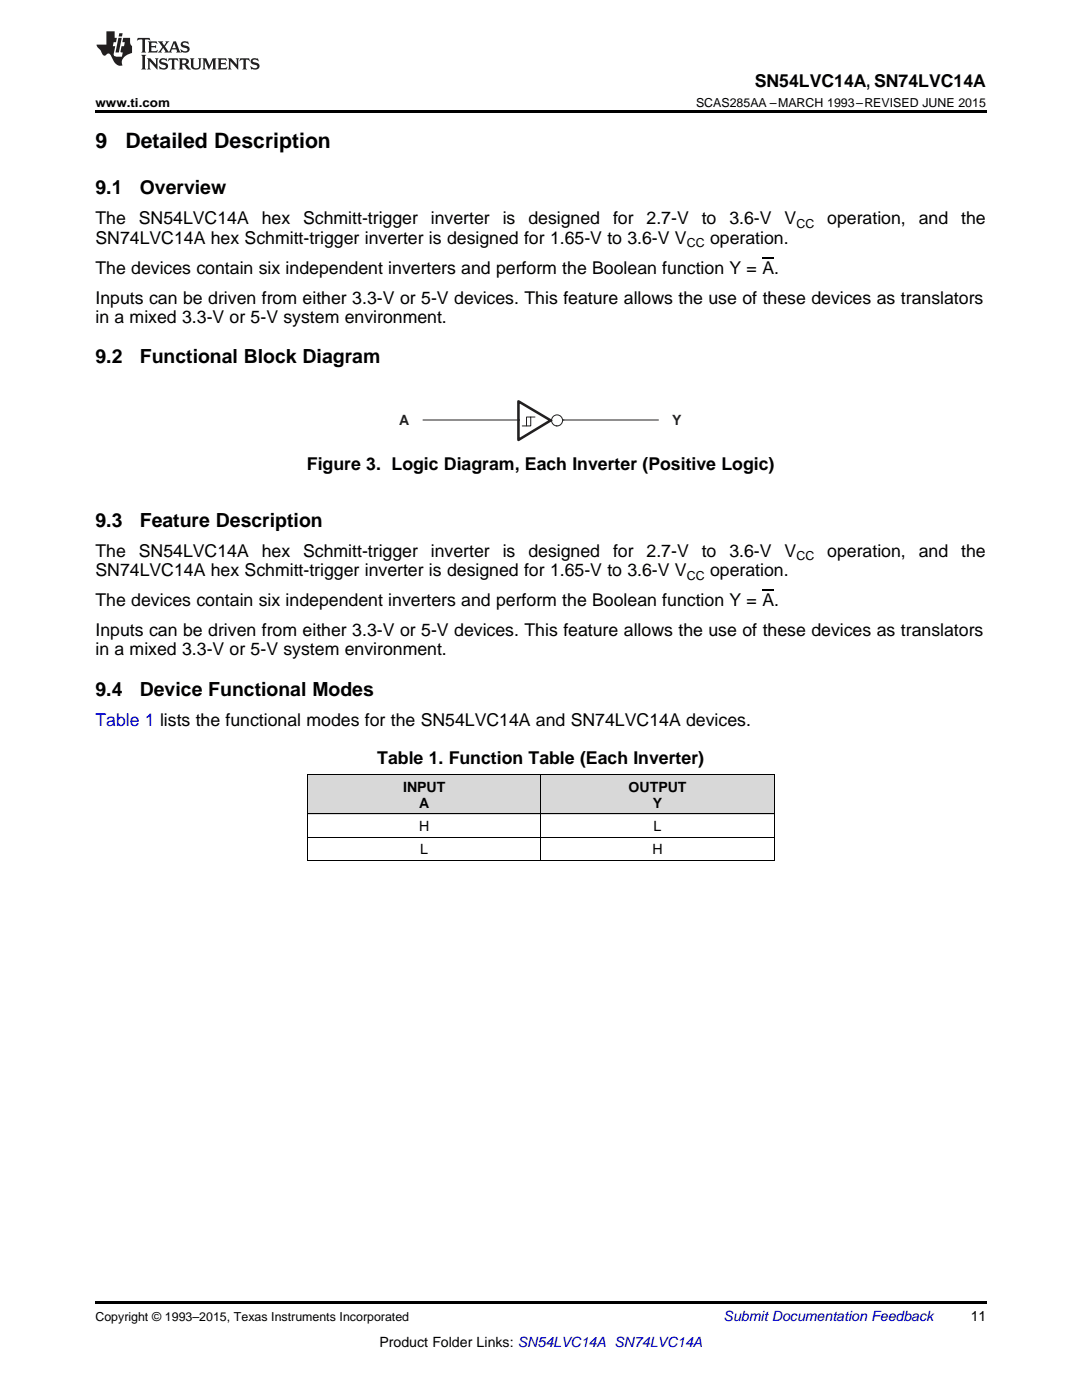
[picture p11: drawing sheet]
<svg xmlns="http://www.w3.org/2000/svg" width="216mm" height="279mm" viewBox="0 0 216 279" stroke-linecap="round" stroke-linejoin="round" font-family="sans-serif">
<defs><g id="words">
<g font-size="4.2">
<text x="19" y="29.6">9</text>
<text x="25" y="29.6">Detailed Description</text>
</g>
<g font-size="3.9">
<text x="19" y="38.8">9.1</text>
<text x="27.9" y="38.8">Overview</text>
<text x="19" y="72.5">9.2</text>
<text x="27.9" y="72.5">Functional Block Diagram</text>
<text x="19" y="105.1">9.3</text>
<text x="27.9" y="105.1">Feature Description</text>
<text x="19" y="138.9">9.4</text>
<text x="27.9" y="138.9">Device Functional Modes</text>
</g>
<g font-size="3.5">
<text x="150.6" y="17.3">SN54LVC14A, SN74LVC14A</text>
<text x="19" y="44.8">The</text>
<text x="27.7" y="44.8">SN54LVC14A</text>
<text x="52.2" y="44.8">hex</text>
<text x="60.5" y="44.8">Schmitt-trigger</text>
<text x="86" y="44.8">inverter</text>
<text x="100.3" y="44.8">is</text>
<text x="105.4" y="44.8">designed</text>
<text x="122.3" y="44.8">for</text>
<text x="129" y="44.8">2.7-V</text>
<text x="140" y="44.8">to</text>
<text x="145.5" y="44.8">3.6-V</text>
<text x="156.5" y="44.8">V</text>
<text x="165.1" y="44.8">operation,</text>
<text x="183.3" y="44.8">and</text>
<text x="191.8" y="44.8">the</text>
<text x="19" y="48.6">SN74LVC14A hex Schmitt-trigger inverter is designed for 1.65-V to 3.6-V V</text>
<text x="141.7" y="48.6">operation.</text>
<text x="19" y="54.6">The devices contain six independent inverters and perform the Boolean function Y = A.</text>
<text x="19" y="60.6">Inputs can be driven from either 3.3-V or 5-V devices. This feature allows the use of these devices as translators</text>
<text x="19" y="64.5">in a mixed 3.3-V or 5-V system environment.</text>
<text x="61.2" y="93.9">Figure 3. Logic Diagram, Each Inverter (Positive Logic)</text>
<text x="19" y="111.1">The</text>
<text x="27.7" y="111.1">SN54LVC14A</text>
<text x="52.2" y="111.1">hex</text>
<text x="60.5" y="111.1">Schmitt-trigger</text>
<text x="86" y="111.1">inverter</text>
<text x="100.3" y="111.1">is</text>
<text x="105.4" y="111.1">designed</text>
<text x="122.3" y="111.1">for</text>
<text x="129" y="111.1">2.7-V</text>
<text x="140" y="111.1">to</text>
<text x="145.5" y="111.1">3.6-V</text>
<text x="156.5" y="111.1">V</text>
<text x="165.1" y="111.1">operation,</text>
<text x="183.3" y="111.1">and</text>
<text x="191.8" y="111.1">the</text>
<text x="19" y="115">SN74LVC14A hex Schmitt-trigger inverter is designed for 1.65-V to 3.6-V V</text>
<text x="141.7" y="115">operation.</text>
<text x="19" y="120.9">The devices contain six independent inverters and perform the Boolean function Y = A.</text>
<text x="19" y="126.9">Inputs can be driven from either 3.3-V or 5-V devices. This feature allows the use of these devices as translators</text>
<text x="19" y="130.8">in a mixed 3.3-V or 5-V system environment.</text>
<text x="75.3" y="152.5">Table 1. Function Table (Each Inverter)</text>
</g>
<text font-size="3.5" fill="#00f" x="19" y="144.8">Table 1 lists the functional modes for the SN54LVC14A and SN74LVC14A devices.</text>
<g font-size="2.8" fill="#231f20">
<text x="79.7" y="84.8">A</text>
<text x="134.1" y="84.8">Y</text>
</g>
<g font-size="2.8">
<text x="80.4" y="158">INPUT</text>
<text x="83.6" y="161.2">A</text>
<text x="125.4" y="158">OUTPUT</text>
<text x="130.3" y="161.2">Y</text>
<text x="83.6" y="165.9">H</text>
<text x="130.4" y="165.9">L</text>
<text x="83.9" y="170.5">L</text>
<text x="130.2" y="170.5">H</text>
<text x="193.7" y="263.6">11</text>
<text x="75.7" y="268.9">Product Folder Links: SN54LVC14A SN74LVC14A</text>
</g>
<text font-size="2.8" fill="#0000c8" x="144.4" y="263.6">Submit Documentation Feedback</text>
<g font-size="2.5">
<text x="19" y="21.4">www.ti.com</text>
<text x="138.9" y="21.4">SCAS285AA –MARCH 1993–REVISED JUNE 2015</text>
<text x="158.9" y="45.5">CC</text>
<text x="137.1" y="49.4">CC</text>
<text x="158.9" y="111.8">CC</text>
<text x="137.1" y="115.7">CC</text>
<text x="19" y="263.6">Copyright © 1993–2015, Texas Instruments Incorporated</text>
</g>
</g></defs>
<g fill="#d8d8d8">
<path d="M61.4 154.7h46.5v7.8h-46.5z"/>
<path d="M107.9 154.7h46.6v7.8h-46.6z"/>
</g>
<path d="M61.4 171.8h.1zM154.4 171.8h.1zM19 259.7h177.8v.5h-177.8z" fill="#000"/>
<path d="M61.4 154.6h93.1M61.4 154.6v17.2M107.9 154.6v17.2M154.5 154.6v17.2M61.4 171.7h93.1M61.4 167.1h93.1M61.4 162.4h93.1" fill="none" stroke="#000" stroke-width=".2"/>
<g fill="none" stroke="#231f20" stroke-width=".2">
<path d="M112.3 83.8h.1M112.3 83.8h19.1"/>
<circle cx="111.2" cy="83.9" r="1.1"/>
</g>
<path d="M103.4 80.1l6.5 3.8-6.5 3.9z" fill="none" stroke="#231f20" stroke-width=".51"/>
<circle cx="109.9" cy="83.9" r=".17" fill="#231f20"/>
<path d="M84.4 83.8h19M103.4 83.8h.1" fill="none" stroke="#231f20" stroke-width=".2"/>
<path d="M105.1 83.2h.8v1.8h-.8z" fill="#fff"/>
<path d="M104.2 85h.9M105.1 83.2h.8v1.8h-.8zM105.9 83.2h.9" fill="none" stroke="#231f20" stroke-width=".2"/>
<path d="M19 22h177.8v.5h-177.8z" fill="#000"/>
<g fill="#231f20">
<path d="M27.5 7.6l-.1 .5 .4-.2h.6v.1v2.1l-.2 .4h1l-.3-.4v-2.1l.1-.1h.5l.5 .2-.2-.5zM29.5 8.3l.2 .3v1.5l-.2 .4h1.8l.2-.6a1.04 1.04 0 0 1-1.3 .2v-.7h.6l.3 .2v-.6l-.3 .2h-.6v-.6l.8-.1 .4 .3-.2-.5zM31.5 8.3l.9 1.1-.9 1.1h.8l-.2-.2 .5-.7 .4 .7-.2 .2h1.5l-.1-.2 .1-.4h.9l.1 .4-.2 .2h1l-.3-.3-.7-1.9h-.5l-.9 2-.8-1 .9-1h-.8l.1 .3-.3 .5-.4-.6 .2-.2zM34.7 8.6l.4 1h-.7zM36.3 8.4a.63 .63 0 0 0-.2 .7 .63 .63 0 0 0 .6 .4l.6 .2 .1 .2a.75 .75 0 0 1-.7 .4 .75 .75 0 0 1-.6-.5l.1 .7 .1-.1a1.11 1.11 0 0 0 1.5-.6 1.13 1.13 0 0 0-1.2-.8l-.1-.4a1.04 1.04 0 0 1 1.2 .2l-.2-.5-.1 .1-.5-.2zM28.2 10.9l.2 .4v2.2l-.2 .4h1l-.3-.4v-2.2l.3-.4zM29.3 11.6l.3 .4v1.5l-.3 .4h.8l-.2-.4v-1.3l1.5 1.7v-1.9l.2-.4h-.7l.2 .4v.9l-1.1-1.3zM32 11.8a.62 .62 0 0 0-.2 .7 .62 .62 0 0 0 .6 .4l.6 .1 .1 .3a.76 .76 0 0 1-.7 .3 .76 .76 0 0 1-.6-.4l.1 .7 .1-.1a1.11 1.11 0 0 0 1.5-.6 1.13 1.13 0 0 0-1.2-.8l-.1-.4a1.04 1.04 0 0 1 1.2 .2l-.2-.6-.1 .1-.5-.1zM33.7 11.6l-.2 .6a.61 .61 0 0 1 .8-.3v1.6l-.2 .4h.9l-.2-.4v-1.6a.63 .63 0 0 1 .8 .3l-.2-.6zM35.6 11.6l.3 .4v1.5l-.3 .4h1l-.2-.2v-.8l.5 .2a.76 .76 0 0 0 1.2 .7l-1-1a.58 .58 0 0 0 .6-.5 .58 .58 0 0 0-.5-.6zM36.4 11.9h.1a.45 .45 0 0 1 .5 .1 .45 .45 0 0 1 .1 .5l-.7 .2zM37.9 11.6l.2 .2a2.17 2.17 0 0 0 .3 1.9 .99 .99 0 0 0 1.6-.6v-1.1l.2-.4h-.7l.2 .2a1.92 1.92 0 0 1-.2 1.8 .6 .6 0 0 1-.9-.5v-1.1l.2-.4zM40.4 11.6l.2 .4v1.5l-.2 .4h.7l-.2-.4v-1.4l.8 1.8 .8-1.8v1.4l-.2 .4h.9l-.2-.4v-1.5l.2-.4h-.8l-.6 1.5-.6-1.5zM43.4 11.6l.2 .4v1.5l-.2 .4h1.8l.2-.6a1.04 1.04 0 0 1-1.3 .1v-.6h.5l.4 .2v-.6l-.4 .2h-.5v-.7h.8l.3 .3-.1-.6zM45.5 11.6l.2 .4v1.5l-.2 .4h.7l-.2-.4v-1.3l1.5 1.7v-1.9l.2-.4h-.7l.2 .4v.9l-1.1-1.3zM47.9 11.6l-.1 .6a.61 .61 0 0 1 .8-.3v1.6l-.3 .4h1l-.3-.4 .1-1.6a.63 .63 0 0 1 .7 .3l-.1-.6zM50.2 11.8a.62 .62 0 0 0-.2 .7 .62 .62 0 0 0 .6 .4l.6 .1 .2 .3a.76 .76 0 0 1-.8 .3 .76 .76 0 0 1-.6-.4l.1 .7 .2-.1a1.11 1.11 0 0 0 1.5-.6 1.13 1.13 0 0 0-1.3-.8l-.1-.4a1.04 1.04 0 0 1 1.2 .2l-.1-.6-.2 .1-.5-.1z"/>
<path d="M21.2 6.3v2.6h-1.9l.1 .4 .7 .9a.91 .91 0 0 0 1 .8 .56 .56 0 0 1 .5-.3 .56 .56 0 0 1 .5 .3l.4 .8a1.53 1.53 0 0 0 1.9 1.2 1.54 1.54 0 0 1 1-2.1l.9-.3v-1.4a1.52 1.52 0 0 1-.3-1.6h-1.4l-.2 .8h.5l-.2 .8h-.4l-.2 1v.2l.4 .1-.2 .8a1.93 1.93 0 0 1-1.6-.3l.3-1.8h-.5l.2-.8h.4l.2-.8h-.4v-1.3zM23.6 7.6l-.6 2.9h.7l.6-2.9zM23.8 6.6l-.1 .7h.6l.2-.7z"/>
</g>
<path d="M152.1 51.5h2.3M152.1 117.8h2.3" fill="none" stroke="#000" stroke-width=".25"/>
<use href="#words"/>
</svg>
